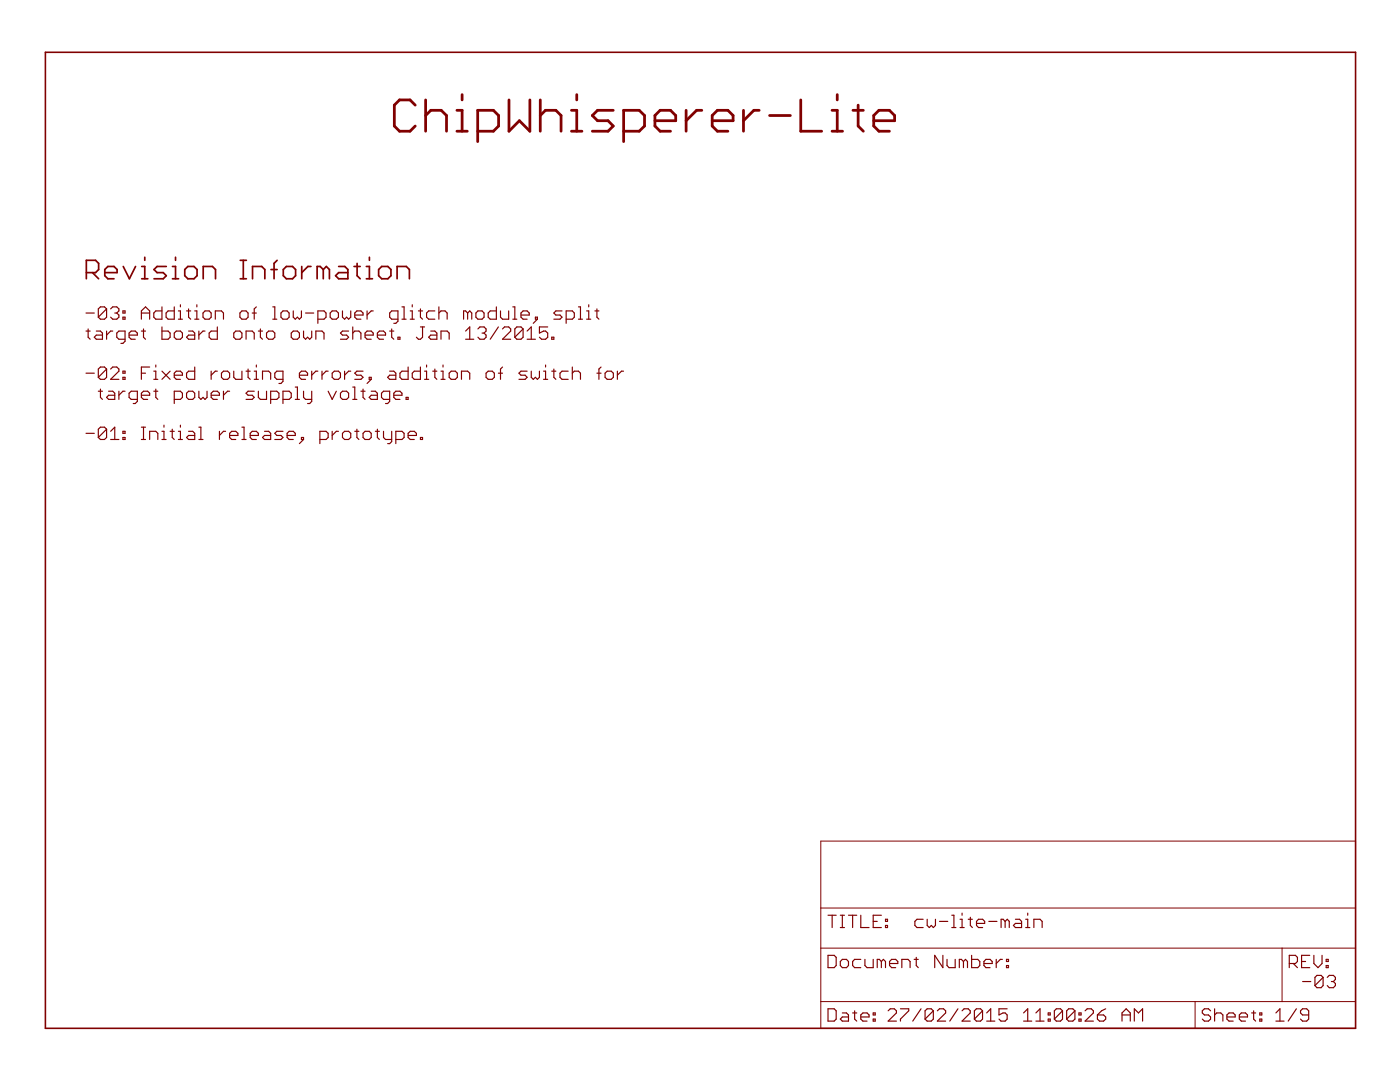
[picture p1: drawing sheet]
<svg xmlns="http://www.w3.org/2000/svg" width="279mm" height="216mm" viewBox="0 0 279 216" stroke-linecap="round" stroke-linejoin="round" font-family="sans-serif">
<g fill="none" stroke="#800000" stroke-width=".23">
<path d="M17.2 62.5h1.6M17.2 66.1h.8M17.2 74.5h1.6M17.6 65.6v1.7l.4 .4M19.2 66.1h.8l.4 .4v1.2h-1.2l-.4-.4 .4-.4h1.2M19.6 78.1h.8M20 77.6v1.7l.4 .4M21.3 61.6l-.5-.4h-.8l-.4 .4v1.7M21.3 73.6l-.5-.4h-.8l-.4 .4v1.7M21.3 61.6v1.7l-.5 .4h-.8l-.4-.4M21.3 66.1v1.6M21.3 73.6v1.7l-.5 .4h-.8l-.4-.4"/>
<path d="M21.3 61.6l-1.7 1.7M21.3 73.6l-1.7 1.7M21.7 78.1h.8l.4 .4v1.2h-1.2l-.4-.4 .4-.4h1.2M22.1 61.6l.4-.4h.8l.4 .4v.4l-.4 .5M22.1 73.6l.4-.4h.8l.4 .4v.5l-1.6 1.6h1.6M22.5 66.1h-.4l-.8 .8M22.9 62.5h.4M23.3 62.5l.4 .4v.4l-.4 .4h-.8l-.4-.4M23.7 78.1v1.6M24.5 62h.5v.5h-.5zM24.5 63.3h.5v.4h-.5zM24.5 74.1h.5v.4h-.5z"/>
<path d="M24.5 75.3h.5v.4h-.5zM25 67.7h-1.3l-.4-.4v-.8l.4-.4h1.3v2l-.5 .4h-.4M25 78.1h-.5l-.8 .8M25.8 66.9h1.6v-.4l-.4-.4h-.8l-.4 .4v.8l.4 .4h.8M27.4 79.7h-1.2l-.4-.4v-.8l.4-.4h1.2v2l-.4 .4h-.4M28.2 62.5h1.7M28.2 63.7v-1.7l.8-.8 .9 .8v1.7M28.2 78.9h1.7v-.4l-.4-.4h-.9l-.4 .4v.8l.4 .4h.9M28.2 66.1h.8M28.2 74.5h.8M28.6 65.6v1.7l.4 .4M29.9 73.2h-1.7v2.5"/>
<path d="M30.7 75.7h.8M30.7 74.1h.4v1.6M30.7 78.1h.8M31.1 72.8v.4M31.1 77.6v1.7l.4 .4M32.3 61.2v2.5h-1.2l-.4-.4v-.8l.4-.5h1.2M32.3 65.2v2.5h1.2l.5-.4v-.8l-.5-.4h-1.2M32.3 74.1l1.7 1.6M34 74.1l-1.7 1.6M34.8 61.2v2.5h-1.3l-.4-.4v-.8l.4-.5h1.3M34.8 74.9h1.6v-.4l-.4-.4h-.8l-.4 .4v.8l.4 .4h.8M34.8 79.7h1.2l.4-.4v-.8l-.4-.4h-1.2v2.4"/>
<path d="M35.2 66.1h.8l.4 .4v.8l-.4 .4h-.8l-.4-.4v-.8zM35.6 63.7h.8M35.6 62h.4v1.7M36 60.8v.4M37.2 62h.9M37.2 78.5l.4-.4h.9l.4 .4v.8l-.4 .4h-.9l-.4-.4zM37.6 61.6v1.7l.5 .4M37.6 66.1h.9l.4 .4v1.2h-1.3l-.4-.4 .4-.4h1.3M38.9 63.7h.8M38.9 62h.4v1.7M38.9 73.2v2.5h-1.3l-.4-.4v-.8l.4-.4h1.3M39.3 60.8v.4"/>
<path d="M39.7 66.1v1.6M39.7 78.1v1.2l.4 .4 .4-.4 .4 .4 .4-.4v-1.2M40.9 62h.8l.4 .5v.8l-.4 .4h-.8l-.4-.4v-.8zM40.9 66.1h-.4l-.8 .8M42.1 74.1v1.6M42.1 78.9h1.7v-.4l-.4-.4h-.8l-.5 .4v.8l.5 .4h.8M43 63.7v-1.7h1.2l.4 .5v1.2M43.4 65.2v2.5h-1.3l-.4-.4v-.8l.4-.4h1.3M43.4 74.1h-.4l-.9 .8M44.2 74.5l.4-.4h.8l.4 .4v.8l-.4 .4h-.8l-.4-.4zM44.6 78.1v1.6M45.8 78.1h-.4l-.8 .8"/>
<path d="M46.7 74.1v1.2l.4 .4h1.2v-1.6M47.1 66.1h.8l.4 .4v.8l-.4 .4h-.8l-.4-.4v-.8zM48.3 62h.8l.4 .5v.8l-.4 .4h-.8l-.4-.4v-.8zM49.1 67.7v-1.6h1.2l.4 .4v1.2M49.1 74.1h.8M49.5 73.6v1.7l.4 .4M50.3 62.5h.9M50.7 75.7h.9M50.7 74.1h.5v1.6M50.7 78.1h-1.2l-.4 .4 .4 .4h.8l.4 .4-.4 .4h-1.2M51.2 61.2l-.5 .4v2.1M51.2 72.8v.4"/>
<path d="M51.6 66.1h.8M51.6 78.1v1.2l.4 .4h1.2v-1.6M52 65.6v1.7l.4 .4M52.4 75.7v-1.6h1.2l.4 .4v1.2M53.2 66.5l.4-.4h.8l.4 .4v.8l-.4 .4h-.8l-.4-.4zM54 79.7h1.2l.5-.4v-.8l-.5-.4h-1.2v2.4M54.4 61.2h.4v2.5M54.4 63.7h.8M56.5 62h.8l.4 .5v.8l-.4 .4h-.8l-.4-.4v-.8zM56.5 75.7h-1.3l-.4-.4v-.8l.4-.4h1.3v2l-.4 .4h-.4M56.5 79.7h1.2l.4-.4v-.8l-.4-.4h-1.2v2.4M58.5 62v1.3l.4 .4 .5-.4 .4 .4 .4-.4v-1.3"/>
<path d="M58.5 66.1h.9l.4 .4v.8l-.4 .4h-.9l-.4-.4v-.8zM58.9 79.7h.9M58.9 77.2h.5v2.5M59.8 74.9h1.6v-.4l-.4-.4h-.8l-.4 .4v.8l.4 .4h.8M60.6 66.1v1.2l.4 .4 .4-.4 .4 .4 .4-.4v-1.2M60.6 78.1v1.2l.4 .4h1.2M61 62.5h1.6M62.2 74.1v1.6M62.2 78.1v2l-.4 .4h-.4M63 67.7v-1.6h1.3l.4 .4v1.2M63.4 63.7h1.3l.4-.4v-.8l-.4-.5h-1.3v2.5M63.4 74.1h-.4l-.8 .8"/>
<path d="M64.3 74.1v1.6M65.5 74.1h-.4l-.8 .8M65.5 78.1l.8 1.6 .8-1.6M66.3 62h.8l.4 .5v.8l-.4 .4h-.8l-.4-.4v-.8zM66.3 74.5l.4-.4h.8l.4 .4v.8l-.4 .4h-.8l-.4-.4zM68.3 62v1.3l.5 .4 .4-.4 .4 .4 .4-.4v-1.3M68.3 78.1h.9l.4 .4v.8l-.4 .4h-.9l-.4-.4v-.8zM68.8 74.1v1.6M69.6 66.1h-1.3l-.4 .4 .4 .4h.9l.4 .4-.4 .4h-1.3M70 74.1h-.4l-.8 .8M70.4 77.2h.4v2.5M70.4 66.5l.4-.4h.8l.4 .4v1.2"/>
<path d="M70.4 65.2v2.5M70.4 79.7h.8M70.8 62.9h1.7v-.4l-.5-.5h-.8l-.4 .5v.8l.4 .4h.8M72 78.1h.9M72.5 77.6v1.7l.4 .4M72.5 74.1h-1.3l-.4 .4 .4 .4h.8l.5 .4-.5 .4h-1.2M72.9 66.9h1.6v-.4l-.4-.4h-.8l-.4 .4v.8l.4 .4h.8M73.3 62v1.7M73.7 75.3h.4v.4h-.4zM74.1 78.1h.8l.4 .4v1.2h-1.2l-.4-.4 .4-.4h1.2M74.1 75.7l-.8 .8M74.5 62h-.4l-.8 .9"/>
<path d="M75.3 66.9h1.6v-.4l-.4-.4h-.8l-.4 .4v.8l.4 .4h.8M77.8 79.7h-1.3l-.4-.4v-.8l.4-.4h1.3v2l-.4 .4h-.5M77.8 66.1h.8M77.8 74.1h.8l.4 .4v1.2h-1.2l-.4-.4 .4-.4h1.2M78.2 65.6v1.7l.4 .4M78.6 78.9h1.6v-.4l-.4-.4h-.8l-.4 .4v.8l.4 .4h.8M79.4 63.7h-1.2l-.4-.4v-.8l.4-.5h1.2v2.1l-.4 .4h-.4M79.4 67.3h.4v.4h-.4zM80.2 61.2h.4v2.5M80.2 63.7h.8M81 79.3h.4v.4h-.4zM81.4 73.2v2.5h-1.2l-.4-.4v-.8l.4-.4h1.2"/>
<path d="M81.9 63.7h.8M81.9 62h.4v1.7M82.3 60.8v.4M83.5 62h.8M83.9 73.2v2.5h-1.2l-.4-.4v-.8l.4-.4h1.2M83.9 61.6v1.7l.4 .4M83.9 65.2h.8M84.3 65.2v2.1l-.4 .4h-.4l-.4-.4M84.7 74.1h.4v1.6M84.7 75.7h.9M85.1 72.8v.4M86 66.1h.8l.4 .4v1.2h-1.2l-.4-.4 .4-.4h1.2"/>
<path d="M86.4 74.1h.8M86.8 62h-1.2l-.5 .5v.8l.5 .4h1.2M86.8 73.6v1.7l.4 .4M87.6 62.5l.4-.5h.8l.4 .5v1.2M87.6 61.2v2.5M88 67.7v-1.6h1.2l.4 .4v1.2M88 75.7h.8M88 74.1h.4v1.6M88.4 72.8v.4M90 74.1h.9l.4 .4v.8l-.4 .4h-.9l-.4-.4v-.8zM92.1 75.7v-1.6h1.2l.4 .4v1.2M92.9 67.7h1.7"/>
<path d="M92.9 66.1l.8-.9v2.5M93.3 62.5l-.4-.5h-.4v1.7M93.3 62.5v1.2M93.3 62.5l.4-.5 .4 .5v1.2M95.4 62h.8l.4 .5v.8l-.4 .4h-.8l-.4-.4v-.8zM95.4 65.6l.4-.4h.8l.4 .4v.5l-.4 .4M96.2 66.5h.4M96.6 66.5l.4 .4v.4l-.4 .4h-.8l-.4-.4M97 74.5l.4-.4h.8l.5 .4v.8l-.5 .4h-.8l-.4-.4zM99.1 61.2v2.5h-1.3l-.4-.4v-.8l.4-.5h1.3M99.5 65.2l-1.7 2.5M99.5 74.5h.8"/>
<path d="M99.9 62v1.3l.4 .4h1.2v-1.7M100.3 73.2l-.4 .4v2.1M100.3 65.6l.4-.4h.8l.4 .4v.5l-1.6 1.6h1.6M102.3 61.2h.4v2.5M102.3 63.7h.8M104 62.9h1.6v-.4l-.4-.5h-.8l-.4 .5v.8l.4 .4h.8M104.4 65.6l-.4-.4h-.9l-.4 .4v1.7M104.4 65.6v1.7l-.4 .4h-.9l-.4-.4M104.4 65.6l-1.7 1.7M105.2 67.7h1.6M105.2 66.1l.8-.9v2.5M105.2 74.1h-1.2l-.4 .4 .4 .4h.8l.4 .4-.4 .4h-1.2"/>
<path d="M106 74.1v1.2l.4 .4 .4-.4 .5 .4 .4-.4v-1.2M106.8 63.3h.5v.4h-.5zM107.3 63.7l-.9 .8M108.5 75.7h.8M108.5 74.1h.4v1.6M108.9 72.8v.4M109.3 65.2h-1.6v1.3l.8-.4h.4l.4 .4v.8l-.4 .4h-.8l-.4-.4M110.1 67.3h.4v.4h-.4zM110.1 74.1h.8M110.5 73.6v1.7l.4 .4M112.2 62h-1.3l-.4 .5 .4 .4h.9l.4 .4-.4 .4h-1.3M113 63.7h1.2l.4-.4v-.8l-.4-.5h-1.2v2.5"/>
<path d="M113.4 74.1h-1.2l-.4 .4v.8l.4 .4h1.2M114.2 74.5l.4-.4h.8l.4 .4v1.2M114.2 73.2v2.5M115.4 61.2h.4v2.5M115.4 63.7h.8M117.1 63.7h.8M117.1 62h.4v1.7M117.5 60.8v.4M118.7 62h.8M119.1 61.6v1.7l.4 .4M119.1 74.5h.9M120 73.2l-.5 .4v2.1"/>
<path d="M120.8 74.5l.4-.4h.8l.4 .4v.8l-.4 .4h-.8l-.4-.4zM123.2 74.1v1.6M124.4 74.1h-.4l-.8 .8M17.2 86.5h1.6M21.3 85.6l-.5-.4h-.8l-.4 .4v1.7M21.3 85.6v1.7l-.5 .4h-.8l-.4-.4M21.3 85.6l-1.7 1.7M22.1 86.1l.8-.9v2.5M22.1 87.7h1.6M24.5 86.1h.5v.4h-.5zM24.5 87.3h.5v.4h-.5zM28.2 85.2h.8"/>
<path d="M28.2 87.7h.8M28.6 85.2v2.5M29.9 87.7v-1.6h1.2l.4 .4v1.2M32.3 87.7h.8M32.3 86.1h.4v1.6M32.7 84.8v.4M34 86.1h.8M34.4 85.6v1.7l.4 .4M35.6 86.1h.4v1.6M35.6 87.7h.8M36 84.8v.4M37.6 86.1h.9l.4 .4v1.2h-1.3l-.4-.4 .4-.4h1.3"/>
<path d="M39.7 85.2h.4v2.5M39.7 87.7h.8M43.8 86.1v1.6M45 86.1h-.4l-.8 .8M45.8 86.9h1.7v-.4l-.4-.4h-.9l-.4 .4v.8l.4 .4h.9M48.3 85.2h.4v2.5M48.3 87.7h.8M49.9 86.9h1.7v-.4l-.4-.4h-.9l-.4 .4v.8l.4 .4h.9M52.8 86.1h.8l.4 .4v1.2h-1.2l-.4-.4 .4-.4h1.2M56.5 86.1h-1.3l-.4 .4 .4 .4h.9l.4 .4-.4 .4h-1.3M57.3 86.9h1.6v-.4l-.4-.4h-.8l-.4 .4v.8l.4 .4h.8M60.2 87.3h.4v.4h-.4z"/>
<path d="M60.6 87.7l-.8 .8M63.8 87.7h1.3l.4-.4v-.8l-.4-.4h-1.3v2.4M66.3 86.1v1.6M67.5 86.1h-.4l-.8 .8M68.3 86.5l.5-.4h.8l.4 .4v.8l-.4 .4h-.8l-.5-.4zM70.8 86.1h.8M71.2 85.6v1.7l.4 .4M72.9 86.1h.8l.4 .4v.8l-.4 .4h-.8l-.4-.4v-.8zM74.9 86.1h.8M75.3 85.6v1.7l.4 .4M76.5 86.1v1.2l.4 .4h1.3M78.2 86.1v2l-.4 .4h-.4"/>
<path d="M79 87.7h1.2l.4-.4v-.8l-.4-.4h-1.2v2.4M81.4 86.9h1.7v-.4l-.4-.4h-.8l-.5 .4v.8l.5 .4h.8M83.9 87.3h.4v.4h-.4zM165.2 190.6h1.3l.4 .4v1.7l-.4 .4h-1.3zM165.2 182.6h1.7M166.1 182.6v2.5M167.7 182.6h.8M167.7 185.1h.8M168.1 191.4h.8l.4 .5v.8l-.4 .4h-.8l-.4-.4v-.8zM168.1 182.6v2.5M169.3 182.6h1.7M170.2 182.6v2.5"/>
<path d="M171.8 182.6v2.5h1.6M171.8 191.4h-1.2l-.4 .5v.8l.4 .4h1.2M172.6 191.4v1.3l.4 .4h1.3v-1.7M174.3 183.9h.8M175.9 182.6h-1.6v2.5h1.6M175.9 191.9l-.4-.5h-.4v1.7M175.9 191.9l.4-.5 .4 .5v1.2M175.9 191.9v1.2M176.7 184.7h.4v.4h-.4zM176.7 183.4h.4v.5h-.4zM177.5 192.3h1.7v-.4l-.4-.5h-.9l-.4 .5v.8l.4 .4h.9M180 193.1v-1.7h1.2l.4 .5v1.2"/>
<path d="M182.4 191.4h.9M182.9 191v1.7l.4 .4M184.2 183.4h-1.2l-.4 .5v.8l.4 .4h1.2M185 183.4v1.3l.5 .4 .4-.4 .4 .4 .4-.4v-1.3M187.5 183.9h1.6M188.2 190.6v2.5l-1.7-2.5v2.5M189 191.4v1.3l.4 .4h1.2v-1.7M189.9 182.6h.5v2.5M189.9 185.1h.9M191.6 185.1h.8M191.6 183.4h.4v1.7M192 182.2v.4"/>
<path d="M192.3 191.9l-.4-.5h-.4v1.7M192.3 191.9v1.2M192.3 191.9l.4-.5 .4 .5v1.2M193.2 183.4h.9M193.7 183v1.7l.4 .4M193.9 190.6v2.5h1.2l.4-.4v-.8l-.4-.5h-1.2M194.9 184.3h1.6v-.4l-.4-.5h-.8l-.4 .5v.8l.4 .4h.8M196.4 192.3h1.6v-.4l-.4-.5h-.8l-.4 .5v.8l.4 .4h.8M197.3 183.9h1.7M198.8 191.4v1.7M200 191.4h-.4l-.8 .9M200.6 183.9l-.4-.5h-.4v1.7"/>
<path d="M200.6 183.9v1.2M200.6 183.9l.4-.5 .4 .5v1.2M200.9 192.7h.4v.4h-.4zM200.9 191.4h.4v.5h-.4zM202.6 183.4h.9l.4 .5v1.2h-1.3l-.4-.4 .4-.4h1.3M204.7 183.4h.4v1.7M204.7 185.1h.8M205.1 182.2v.4M206.3 185.1v-1.7h1.3l.4 .5v1.2M257.3 192.3h1.2l.4-.4v-.9l-.4-.4h-1.2v2.5M258.1 192.3l.8 .8M259.8 191.9h.8"/>
<path d="M260 195.9h1.6M261.4 190.6h-1.6v2.5h1.6M262.2 190.6v1.7l.8 .8 .8-.8v-1.7M264.1 195l-.4-.4h-.9l-.4 .4v1.7M264.1 195v1.7l-.4 .4h-.9l-.4-.4M264.1 195l-1.7 1.7M264.7 192.7h.4v.4h-.4zM264.7 191.4h.4v.5h-.4zM264.9 195l.4-.4h.8l.4 .4v.4l-.4 .5M265.7 195.9h.4M266.1 195.9l.4 .4v.4l-.4 .4h-.8l-.4-.4M165.2 201.3h1.3l.4 .4v1.6l-.4 .5h-1.3z"/>
<path d="M168.1 202.1h.8l.4 .4v1.3h-1.2l-.4-.5 .4-.4h1.2M170.2 202.1h.8M170.6 201.7v1.6l.4 .5M171.8 202.9h1.6v-.4l-.4-.4h-.8l-.4 .4v.8l.4 .5h.8M174.3 203.3h.4v.5h-.4zM174.3 202.1h.4v.4h-.4zM177.2 201.7l.5-.4h.8l.4 .4v.4l-1.7 1.7h1.7M179.7 201.3h1.7v.4l-1.7 1.6v.5M183.8 201.3l-1.6 2.5M186.3 201.7v1.6l-.5 .5h-.8l-.4-.5M186.3 201.7l-.5-.4h-.8l-.4 .4v1.6M186.3 201.7l-1.7 1.6"/>
<path d="M187.1 201.7l.4-.4h.8l.4 .4v.4l-1.6 1.7h1.6M191.2 201.3l-1.7 2.5M192 201.7l.4-.4h.8l.4 .4v.4l-1.6 1.7h1.6M196.1 201.7v1.6l-.4 .5h-.8l-.4-.5M196.1 201.7l-.4-.4h-.8l-.4 .4v1.6M196.1 201.7l-1.6 1.6M196.9 203.8h1.6M196.9 202.1l.8-.8v2.5M201 201.3h-1.6v1.2l.8-.4h.4l.4 .4v.8l-.4 .5h-.8l-.4-.5M204.3 203.8h1.6M204.3 202.1l.8-.8v2.5M206.7 203.8h1.7"/>
<path d="M206.7 202.1l.9-.8v2.5M209.2 203.3h.4v.5h-.4zM209.2 202.1h.4v.4h-.4zM212 201.7l-.4-.4h-.8l-.4 .4v1.6M212 201.7v1.6l-.4 .5h-.8l-.4-.5M212 201.7l-1.6 1.6M214.5 201.7v1.6l-.4 .5h-.8l-.4-.5M214.5 201.7l-.4-.4h-.8l-.4 .4v1.6M214.5 201.7l-1.6 1.6M215.3 203.3h.5v.5h-.5zM215.3 202.1h.5v.4h-.5zM216.6 201.7l.4-.4h.8l.4 .4v.4l-1.6 1.7h1.6"/>
<path d="M219 202.5h1.2l.5 .4v.4l-.5 .5h-.8l-.4-.5zM220.7 201.3l-.9 .4-.8 .8M223.9 202.5h1.7M223.9 203.8v-1.7l.8-.8 .9 .8v1.7M226.4 203.8v-2.5l.8 .8 .8-.8v2.5M241.6 201.7l-.4-.4h-.8l-.5 .4v.4l.5 .4h.8l.4 .4v.4l-.4 .5h-.8l-.5-.5M242.4 202.5l.4-.4h.8l.5 .4v1.3M242.4 201.3v2.5M244.9 202.9h1.6v-.4l-.4-.4h-.8l-.4 .4v.8l.4 .5h.8M247.3 202.9h1.7v-.4l-.4-.4h-.9l-.4 .4v.8l.4 .5h.9M249.8 202.1h.8M250.2 201.7v1.6l.4 .5"/>
<path d="M251.4 203.3h.4v.5h-.4zM251.4 202.1h.4v.4h-.4zM254.6 203.8h1.7M254.6 202.1l.8-.8v2.5M258.7 201.3l-1.6 2.5M261.2 202.5h-1.3l-.4-.4v-.4l.4-.4h.9l.4 .4v1.6l-.4 .5h-.9l-.4-.5"/>
</g>
<g fill="none" stroke="#800000" stroke-width=".55">
<path d="M84.9 19.9v6.3M92.2 18.9v1M101.6 19.9v6.3l2.1-2.1 2 2.1v-6.3M107.8 19.9v6.3M115.1 18.9v1M159.8 19.9v6.3h4.2M167.1 18.9v1M82.9 21l-1.1-1.1h-2.1l-1 1.1v4.1l1 1.1h2.1l1.1-1.1M84.9 23.1l1.1-1.1h2.1l1 1.1v3.1M91.2 26.2h2.1M91.2 22h1v4.2M95.3 26.2h3.2l1-1.1v-2l-1-1.1h-3.2v6.3"/>
<path d="M107.8 23.1l1.1-1.1h2l1.1 1.1v3.1M114 26.2h2.1M114 22h1.1v4.2M122.4 22h-3.1l-1.1 1.1 1.1 1h2l1.1 1-1.1 1.1h-3.1M124.5 26.2h3.1l1-1.1v-2l-1-1.1h-3.1v6.3M130.7 24.1h4.2v-1l-1.1-1.1h-2.1l-1 1.1v2l1 1.1h2.1M136.9 22v4.2M140.1 22h-1.1l-2.1 2.1M142.1 24.1h4.2v-1l-1-1.1h-2.1l-1.1 1.1v2l1.1 1.1h2.1M148.4 22v4.2M151.5 22h-1l-2.1 2.1M153.6 23.1h4.1"/>
<path d="M166.1 26.2h2M166.1 22h1v4.2M170.2 22h2.1M171.3 21v4.1l1 1.1M174.4 24.1h4.1v-1l-1-1.1h-2.1l-1 1.1v2l1 1.1h2.1"/>
</g>
<g fill="none" stroke="#800000" stroke-width=".34">
<path d="M17.2 54.4h1.9l.6-.6v-1.2l-.6-.7h-1.9v3.7M18.5 54.4l1.2 1.2M20.9 54.4h2.5v-.6l-.6-.6h-1.3l-.6 .6v1.2l.6 .6h1.3M24.6 53.2l1.2 2.4 1.3-2.4M28.3 55.6h1.2M28.3 53.2h.6v2.4M28.9 51.3v.6M33.2 53.2h-1.9l-.6 .6 .6 .6h1.3l.6 .6-.6 .6h-1.9M34.4 55.6h1.2M34.4 53.2h.6v2.4M35 51.3v.6M36.9 53.8l.6-.6h1.2l.6 .6v1.2l-.6 .6h-1.2l-.6-.6z"/>
<path d="M40.6 55.6v-2.4h1.8l.6 .6v1.8M47.9 51.9h1.3M47.9 55.6h1.3M48.6 51.9v3.7M50.4 55.6v-2.4h1.8l.7 .6v1.8M54.1 53.8h1.2M55.3 51.9l-.6 .7v3M56.5 53.8l.6-.6h1.3l.6 .6v1.2l-.6 .6h-1.3l-.6-.6zM60.2 53.2v2.4M62.1 53.2h-.7l-1.2 1.2M64.5 53.8l-.6-.6h-.6v2.4M64.5 53.8v1.8"/>
<path d="M64.5 53.8l.6-.6 .6 .6v1.8M67.6 53.2h1.2l.6 .6v1.8h-1.8l-.6-.6 .6-.6h1.8M70.7 53.2h1.2M71.3 52.6v2.4l.6 .6M73.1 55.6h1.2M73.1 53.2h.6v2.4M73.7 51.3v.6M76.2 53.2h1.2l.6 .6v1.2l-.6 .6h-1.2l-.6-.6v-1.2zM79.2 55.6v-2.4h1.9l.6 .6v1.8"/>
</g>
<path d="M9.1 10.4h261.4v194.8h-261.4z" fill="none" stroke="#800000" stroke-width=".32"/>
<path d="M163.8 167.8h106.7v37.4h-106.7zM163.8 189.2h106.7M163.8 199.9h106.7M163.8 181.2h106.7M238.5 199.9v5.3M255.9 189.2v10.7" fill="none" stroke="#800000" stroke-width=".2"/>
</svg>
